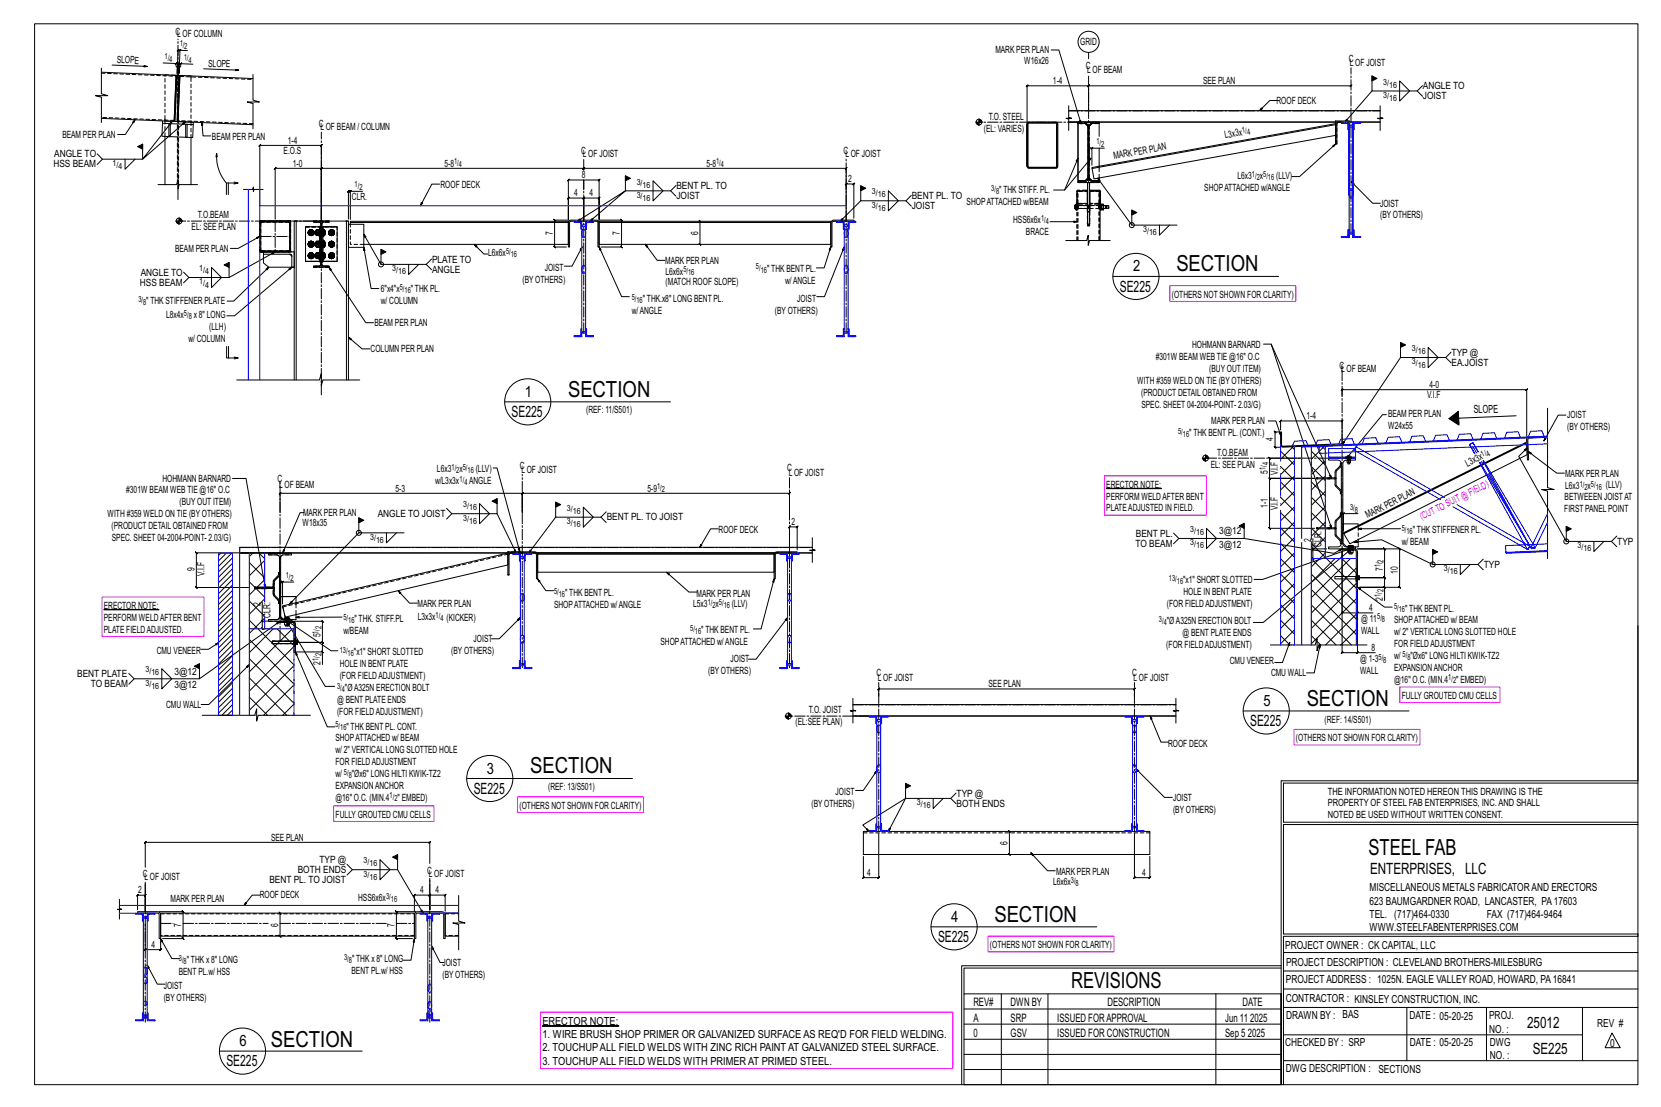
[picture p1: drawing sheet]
<svg xmlns="http://www.w3.org/2000/svg" width="914mm" height="610mm" viewBox="0 0 914 610" stroke-linecap="round" stroke-linejoin="round" font-family="sans-serif">
<defs><g id="words">
<g font-size="12.2">
<text x="648" y="149">SECTION</text>
<text x="313" y="218">SECTION</text>
<text x="719" y="389">SECTION</text>
<text x="292" y="426">SECTION</text>
<text x="753" y="471">STEEL FAB</text>
<text x="548" y="507">SECTION</text>
<text x="590" y="544">REVISIONS</text>
<text x="149" y="576">SECTION</text>
</g>
<g font-size="8.6">
<text x="624" y="149">2</text>
<text x="616" y="161">SE225</text>
<text x="289" y="219">1</text>
<text x="282" y="230">SE225</text>
<text x="695" y="389">5</text>
<text x="688" y="400">SE225</text>
<text x="268" y="426">3</text>
<text x="261" y="437">SE225</text>
<text x="754" y="481">ENTERPRISES, LLC</text>
<text x="524" y="508">4</text>
<text x="516" y="519">SE225</text>
<text x="841" y="566">25012</text>
<text x="132" y="576">6</text>
<text x="844" y="580">SE225</text>
<text x="125" y="587">SE225</text>
</g>
<g font-size="6.4">
<text x="536" y="554">REV#</text>
<text x="556" y="554">DWN BY</text>
<text x="610" y="554">DESCRIPTION</text>
<text x="684" y="554">DATE</text>
<text x="536" y="563">A</text>
<text x="556" y="563">SRP</text>
<text x="582" y="563">ISSUED FORAPPROVAL</text>
<text x="674" y="563">Jun 11</text>
<text x="688" y="563">2025</text>
<text x="536" y="571">0</text>
<text x="556" y="571">GSV</text>
<text x="582" y="571">ISSUED FOR CONSTRUCTION</text>
<text x="674" y="571">Sep 5</text>
<text x="687" y="571">2025</text>
</g>
<g font-size="6.1">
<text x="811" y="228" transform="rotate(-2 811 228)">SLOPE</text>
<text x="754" y="491">MISCELLANEOUS METALS FABRICATORAND ERECTORS</text>
<text x="754" y="498">623 BAUMGARDNER ROAD, LANCASTER, PA17603</text>
<text x="754" y="505">TEL. (717)464-0330</text>
<text x="819" y="505">FAX (717)464-9464</text>
<text x="754" y="513">WWW.STEELFABENTERPRISES.COM</text>
<text x="708" y="523">PROJECT OWNER : CK CAPITAL, LLC</text>
<text x="708" y="532">PROJECT DESCRIPTION : CLEVELAND BROTHERS-MILESBURG</text>
<text x="708" y="541">PROJECTADDRESS : 1025N. EAGLE VALLEY ROAD, HOWARD, PA16841</text>
<text x="708" y="552">CONTRACTOR : KINSLEY CONSTRUCTION, INC.</text>
<text x="708" y="561">DRAWN BY : BAS</text>
<text x="776" y="561">DATE : 05-20-25</text>
<text x="820" y="561">PROJ.</text>
<text x="299" y="565">ERECTOR NOTE:</text>
<text x="820" y="569">NO. :</text>
<text x="879" y="566">REV #</text>
<text x="299" y="572">1. WIRE BRUSH SHOP PRIMER OR GALVANIZED SURFACE AS REQ'D FOR FIELD WELDING.</text>
<text x="708" y="576">CHECKED BY : SRP</text>
<text x="776" y="576">DATE : 05-20-25</text>
<text x="820" y="576">DWG</text>
<text x="299" y="579">2. TOUCHUPALL FIELD WELDS WITH ZINC RICH PAINT AT GALVANIZED STEEL SURFACE.</text>
<text x="886" y="577">0</text>
<text x="299" y="586">3. TOUCHUPALL FIELD WELDS WITH PRIMER AT PRIMED STEEL.</text>
<text x="820" y="583">NO. :</text>
<text x="708" y="590">DWG DESCRIPTION : SECTIONS</text>
</g>
<g font-size="5.5">
<text x="97" y="19">CLOF COLUMN</text>
<text x="548" y="29">MARK PER PLAN</text>
<text x="595" y="25">GRID</text>
<text x="64" y="35" transform="rotate(2 64 35)">SLOPE</text>
<text x="564" y="35">W16x26</text>
<text x="743" y="34">C</text>
<text x="115" y="37" transform="rotate(2 115 37)">SLOPE</text>
<text x="598" y="38">C</text>
<text x="598" y="40">LOF BEAM</text>
<text x="743" y="36">LOF JOIST</text>
<text x="580" y="46">1-4</text>
<text x="662" y="46">SEE PLAN</text>
<text x="783" y="49">ANGLE TO</text>
<text x="703" y="57">ROOF DECK</text>
<text x="783" y="55">JOIST</text>
<text x="175" y="70">C</text>
<text x="176" y="72">LOF BEAM / COLUMN</text>
<text x="544" y="66">T.O. STEEL</text>
<text x="34" y="76">BEAM PER PLAN</text>
<text x="117" y="77">BEAM PER PLAN</text>
<text x="542" y="73">(EL: VARIES)</text>
<text x="675" y="76" transform="rotate(-10 675 76)">L3x3x</text>
<text x="158" y="79">1-4</text>
<text x="30" y="87">ANGLE TO</text>
<text x="156" y="85">E.O.S</text>
<text x="320" y="85">C</text>
<text x="321" y="86">LOF JOIST</text>
<text x="464" y="85">C</text>
<text x="465" y="86">LOF JOIST</text>
<text x="613" y="88" transform="rotate(-10 613 88)">MARKPERPLAN</text>
<text x="29" y="92">HSS BEAM</text>
<text x="161" y="92">1-0</text>
<text x="245" y="92">5-8</text>
<text x="389" y="92">5-8</text>
<text x="320" y="98">8</text>
<text x="467" y="100">2</text>
<text x="681" y="99">L6x3</text>
<text x="694" y="99">x</text>
<text x="703" y="99">(LLV)</text>
<text x="242" y="103">ROOF DECK</text>
<text x="372" y="104">BENT PL. TO</text>
<text x="550" y="106">&quot; THK STIFF. PL.</text>
<text x="663" y="105">SHOPATTACHED w/ANGLE</text>
<text x="194" y="110">CLR.</text>
<text x="316" y="108">4</text>
<text x="325" y="108">4</text>
<text x="372" y="110">JOIST</text>
<text x="502" y="110">BENT PL. TO</text>
<text x="532" y="113">SHOPATTACHED w/BEAM</text>
<text x="760" y="114">JOIST</text>
<text x="109" y="120">T.O.BEAM</text>
<text x="502" y="115">JOIST</text>
<text x="558" y="123">HSS6x6x</text>
<text x="760" y="120">(BYOTHERS)</text>
<text x="105" y="126">EL: SEE PLAN</text>
<text x="304" y="130" transform="rotate(-90 304 130)">7</text>
<text x="341" y="130" transform="rotate(-90 341 130)">7</text>
<text x="384" y="129" transform="rotate(-90 384 129)">6</text>
<text x="565" y="130">BRACE</text>
<text x="96" y="139">BEAM PER PLAN</text>
<text x="269" y="141">L6x6x</text>
<text x="238" y="145">PLATE TO</text>
<text x="300" y="149">JOIST</text>
<text x="366" y="145">MARK PER PLAN</text>
<text x="422" y="150">&quot; THK BENT PL.</text>
<text x="78" y="152">ANGLE TO</text>
<text x="238" y="150">ANGLE</text>
<text x="288" y="156">(BYOTHERS)</text>
<text x="366" y="151">L6x6x</text>
<text x="77" y="157">HSS BEAM</text>
<text x="210" y="161">6&quot;x4&quot;x</text>
<text x="226" y="161">&quot; THK PL.</text>
<text x="366" y="157">(MATCH ROOF SLOPE)</text>
<text x="432" y="156">w/ANGLE</text>
<text x="81" y="167">&quot; THK STIFFENER PLATE</text>
<text x="210" y="167">w/ COLUMN</text>
<text x="354" y="166">&quot; THK.x8&quot; LONG BENT PL.</text>
<text x="439" y="166">JOIST</text>
<text x="645" y="164">(OTHERS NOT SHOWN FOR CLARITY)</text>
<text x="348" y="173">w/ANGLE</text>
<text x="427" y="173">(BYOTHERS)</text>
<text x="91" y="175">L8x4x</text>
<text x="107" y="175">x 8&quot; LONG</text>
<text x="206" y="180">BEAM PER PLAN</text>
<text x="115" y="182">(LLH)</text>
<text x="104" y="188">w/ COLUMN</text>
<text x="656" y="192">HOHMANN BARNARD</text>
<text x="204" y="194">COLUMN PER PLAN</text>
<text x="799" y="196">TYP @</text>
<text x="636" y="198">#301W BEAM WEBTIE @16&quot; O.C</text>
<text x="737" y="203">C</text>
<text x="799" y="201">EA.JOIST</text>
<text x="666" y="205">(BUYOUT ITEM)</text>
<text x="738" y="205">L</text>
<text x="741" y="205">OF BEAM</text>
<text x="626" y="211">WITH #359 WELD ON TIE (BYOTHERS)</text>
<text x="787" y="214">4-0</text>
<text x="628" y="218">(PRODUCT DETAILOBTAINED FROM</text>
<text x="786" y="219">V.I.F</text>
<text x="323" y="228">(REF: 11/S501)</text>
<text x="628" y="224">SPEC. SHEET 04-2004-POINT- 2.03/G)</text>
<text x="667" y="234">MARK PER PLAN</text>
<text x="719" y="231">1-4</text>
<text x="764" y="229">BEAM PER PLAN</text>
<text x="863" y="230">JOIST</text>
<text x="764" y="236">W24x55</text>
<text x="863" y="237">(BYOTHERS)</text>
<text x="655" y="240">&quot; THK BENT PL. (CONT.)</text>
<text x="701" y="243" transform="rotate(-90 701 243)">4</text>
<text x="670" y="251">T.O.BEAM</text>
<text x="666" y="258">EL: SEE PLAN</text>
<text x="808" y="257" transform="rotate(-27 808 257)">L3x3x</text>
<text x="241" y="260">L6x3</text>
<text x="253" y="260">x</text>
<text x="262" y="260">(LLV)</text>
<text x="286" y="258">C</text>
<text x="287" y="260">LOF JOIST</text>
<text x="433" y="259">C</text>
<text x="434" y="262">LOF JOIST</text>
<text x="698" y="261" transform="rotate(-90 698 261)">5</text>
<text x="703" y="262" transform="rotate(-90 703 262)">V.I.F</text>
<text x="862" y="263">MARK PER PLAN</text>
<text x="89" y="265">HOHMANN BARNARD</text>
<text x="153" y="266">C</text>
<text x="154" y="269">L</text>
<text x="157" y="269">OF BEAM</text>
<text x="240" y="266">w/L3x3x</text>
<text x="258" y="266">ANGLE</text>
<text x="609" y="269">ERECTOR NOTE:</text>
<text x="862" y="269">L6x3</text>
<text x="874" y="269">x</text>
<text x="884" y="269">(LLV)</text>
<text x="69" y="272">#301W BEAM WEBTIE @16&quot; O.C</text>
<text x="218" y="271">5-3</text>
<text x="356" y="271">5-9</text>
<text x="609" y="275">PERFORM WELDAFTER BENT</text>
<text x="861" y="275">BETWEEEN JOISTAT</text>
<text x="99" y="278">(BUYOUT ITEM)</text>
<text x="609" y="282">PLATEADJUSTED IN FIELD.</text>
<text x="698" y="280" transform="rotate(-90 698 280)">1-1</text>
<text x="703" y="281" transform="rotate(-90 703 281)">V.I.F</text>
<text x="861" y="282">FIRST PANELPOINT</text>
<text x="59" y="285">WITH #359 WELD ON TIE (BYOTHERS)</text>
<text x="167" y="284">MARK PER PLAN</text>
<text x="208" y="285">ANGLE TO JOIST</text>
<text x="334" y="287">BENT PL. TO JOIST</text>
<text x="753" y="285" transform="rotate(-27 753 285)">MARKPERPLAN</text>
<text x="61" y="291">(PRODUCT DETAILOBTAINED FROM</text>
<text x="166" y="290">W18x35</text>
<text x="396" y="293">ROOF DECK</text>
<text x="436" y="289">2</text>
<text x="778" y="294">&quot; THK STIFFENER PL.</text>
<text x="62" y="298">SPEC. SHEET 04-2004-POINT- 2.03/G)</text>
<text x="625" y="296">BENT PL.</text>
<text x="671" y="294">3@12</text>
<text x="722" y="299" transform="rotate(-90 722 299)">2</text>
<text x="890" y="300">TYP</text>
<text x="625" y="301">TO BEAM</text>
<text x="671" y="302">3@12</text>
<text x="727" y="301" transform="rotate(-90 727 301)">CLR.</text>
<text x="772" y="300">w/ BEAM</text>
<text x="107" y="314" transform="rotate(-90 107 314)">9</text>
<text x="113" y="317" transform="rotate(-90 113 317)">V.I.F</text>
<text x="761" y="314" transform="rotate(-90 761 314)">7</text>
<text x="770" y="316" transform="rotate(-90 770 316)">10</text>
<text x="817" y="313">TYP</text>
<text x="651" y="321">&quot;x1&quot; SHORT SLOTTED</text>
<text x="311" y="328">&quot; THK BENT PL.</text>
<text x="384" y="329">MARK PER PLAN</text>
<text x="652" y="328">HOLE IN BENT PLATE</text>
<text x="57" y="335">ERECTOR NOTE:</text>
<text x="143" y="334" transform="rotate(-90 143 334)">2</text>
<text x="230" y="334">MARK PER PLAN</text>
<text x="305" y="335">SHOPATTACHED w/ANGLE</text>
<text x="382" y="334">L5x3</text>
<text x="394" y="334">x</text>
<text x="403" y="334">(LLV)</text>
<text x="642" y="334">(FOR FIELDADJUSTMENT)</text>
<text x="761" y="331" transform="rotate(-90 761 331)">2</text>
<text x="57" y="342">PERFORM WELDAFTER BENT</text>
<text x="149" y="340" transform="rotate(-90 149 340)">CLR.</text>
<text x="230" y="341">L3x3x</text>
<text x="246" y="342">(KICKER)</text>
<text x="754" y="337">4</text>
<text x="774" y="337">&quot; THK BENT PL.</text>
<text x="195" y="343">&quot; THK. STIFF.PL</text>
<text x="642" y="344">&quot;ØA325N ERECTION BOLT</text>
<text x="749" y="342">@ 11</text>
<text x="767" y="343">SHOPATTACHED w/ BEAM</text>
<text x="57" y="348">PLATE FIELDADJUSTED.</text>
<text x="177" y="351" transform="rotate(-90 177 351)">5</text>
<text x="189" y="349">w/BEAM</text>
<text x="261" y="354">JOIST</text>
<text x="386" y="349">&quot; THK BENT PL.</text>
<text x="651" y="350">@ BENT PLATE ENDS</text>
<text x="749" y="349">WALL</text>
<text x="767" y="350">w/ 2&quot; VERTICALLONG SLOTTED HOLE</text>
<text x="364" y="355">SHOPATTACHED w/ANGLE</text>
<text x="642" y="357">(FOR FIELDADJUSTMENT)</text>
<text x="755" y="358">8</text>
<text x="767" y="356">FOR FIELDADJUSTMENT</text>
<text x="86" y="360">CMU VENEER</text>
<text x="177" y="366" transform="rotate(-90 177 366)">2</text>
<text x="195" y="361">&quot;x1&quot; SHORT SLOTTED</text>
<text x="248" y="360">(BYOTHERS)</text>
<text x="402" y="365">JOIST</text>
<text x="677" y="366">CMU VENEER</text>
<text x="749" y="365">@ 1-3</text>
<text x="767" y="363">w/</text>
<text x="777" y="363">&quot;Øx6&quot; LONG HILTI KWIK-TZ2</text>
<text x="96" y="372">3@12</text>
<text x="187" y="367">HOLE IN BENT PLATE</text>
<text x="390" y="371">(BYOTHERS)</text>
<text x="749" y="371">WALL</text>
<text x="767" y="369">EXPANSIONANCHOR</text>
<text x="42" y="373">BENT PLATE</text>
<text x="187" y="374">(FOR FIELDADJUSTMENT)</text>
<text x="483" y="372">C</text>
<text x="483" y="375">LOF JOIST</text>
<text x="623" y="372">C</text>
<text x="624" y="375">LOF JOIST</text>
<text x="700" y="372">CMU WALL</text>
<text x="767" y="376">@16&quot; O.C. (MIN.4</text>
<text x="802" y="376">&quot; EMBED)</text>
<text x="50" y="378">TO BEAM</text>
<text x="96" y="379">3@12</text>
<text x="190" y="381">&quot;ØA325N ERECTION BOLT</text>
<text x="544" y="378">SEE PLAN</text>
<text x="91" y="390">CMU WALL</text>
<text x="186" y="387">@ BENT PLATE ENDS</text>
<text x="772" y="385">FULLYGROUTED CMU CELLS</text>
<text x="186" y="394">(FOR FIELDADJUSTMENT)</text>
<text x="445" y="393">T.O. JOIST</text>
<text x="191" y="402">&quot; THK BENT PL. CONT.</text>
<text x="438" y="399">(EL:SEE PLAN)</text>
<text x="729" y="398">(REF: 14/S501)</text>
<text x="185" y="408">SHOPATTACHED w/ BEAM</text>
<text x="643" y="411">ROOF DECK</text>
<text x="713" y="408">(OTHERS NOT SHOWN FOR CLARITY)</text>
<text x="185" y="415">w/ 2&quot; VERTICALLONG SLOTTED HOLE</text>
<text x="185" y="421">FOR FIELDADJUSTMENT</text>
<text x="185" y="428">w/</text>
<text x="194" y="428">&quot;Øx6&quot; LONG HILTI KWIK-TZ2</text>
<text x="185" y="434">EXPANSIONANCHOR</text>
<text x="302" y="435">(REF: 13/S501)</text>
<text x="460" y="438">JOIST</text>
<text x="731" y="438">THE INFORMATION NOTED HEREON THIS DRAWING IS THE</text>
<text x="185" y="441">@16&quot; O.C. (MIN.4</text>
<text x="219" y="441">&quot; EMBED)</text>
<text x="527" y="439">TYP @</text>
<text x="646" y="441">JOIST</text>
<text x="286" y="445">(OTHERS NOT SHOWN FOR CLARITY)</text>
<text x="447" y="444">(BYOTHERS)</text>
<text x="527" y="444">BOTH ENDS</text>
<text x="646" y="448">(BYOTHERS)</text>
<text x="731" y="444">PROPERTY OF STEEL FAB ENTERPRISES, INC.AND SHALL</text>
<text x="185" y="450">FULLYGROUTED CMU CELLS</text>
<text x="731" y="451">NOTED BE USED WITHOUT WRITTEN CONSENT.</text>
<text x="149" y="463">SEE PLAN</text>
<text x="555" y="465" transform="rotate(-90 555 465)">6</text>
<text x="176" y="475">TYP @</text>
<text x="79" y="483">C</text>
<text x="80" y="485">LOF JOIST</text>
<text x="164" y="481">BOTH ENDS</text>
<text x="235" y="481">C</text>
<text x="236" y="483">LOF JOIST</text>
<text x="477" y="482">4</text>
<text x="581" y="482">MARK PER PLAN</text>
<text x="629" y="482">4</text>
<text x="76" y="492">2</text>
<text x="148" y="486">BENT PL. TO JOIST</text>
<text x="231" y="492">4</text>
<text x="240" y="492">4</text>
<text x="580" y="487">L6x6x</text>
<text x="94" y="497">MARK PER PLAN</text>
<text x="143" y="495">ROOF DECK</text>
<text x="197" y="496">HSS6x6x</text>
<text x="100" y="510" transform="rotate(-90 100 510)">7</text>
<text x="153" y="510" transform="rotate(-90 153 510)">6</text>
<text x="217" y="510" transform="rotate(-90 217 510)">7</text>
<text x="83" y="522">4</text>
<text x="545" y="522">(OTHERS NOT SHOWN FOR CLARITY)</text>
<text x="103" y="530">&quot; THK x 8&quot; LONG</text>
<text x="194" y="530">&quot; THK x 8&quot; LONG</text>
<text x="244" y="532">JOIST</text>
<text x="98" y="537">BENT PL.w/ HSS</text>
<text x="194" y="536">BENT PL.w/ HSS</text>
<text x="244" y="539">(BYOTHERS)</text>
<text x="90" y="545">JOIST</text>
<text x="90" y="551">(BYOTHERS)</text>
</g>
<text font-size="5.5" fill="#f0f" x="783" y="286" transform="rotate(-27 783 286)">(CUTTOSUIT@FIELD)</text>
<g font-size="4.7">
<text x="99" y="25" transform="rotate(2 99 25)">1/</text>
<text x="101" y="27" transform="rotate(2 101 27)">2</text>
<text x="91" y="32" transform="rotate(2 91 32)">1/</text>
<text x="93" y="34" transform="rotate(2 93 34)">4</text>
<text x="101" y="33" transform="rotate(2 101 33)">1/</text>
<text x="104" y="35" transform="rotate(2 104 35)">4</text>
<text x="761" y="47">3/</text>
<text x="761" y="54">3/</text>
<text x="765" y="48">16</text>
<text x="765" y="56">16</text>
<text x="684" y="73" transform="rotate(-10 684 73)">1/</text>
<text x="687" y="74" transform="rotate(-10 687 74)">4</text>
<text x="604" y="79">1/</text>
<text x="606" y="81">2</text>
<text x="62" y="92">1/</text>
<text x="65" y="93">4</text>
<text x="250" y="90">1/</text>
<text x="253" y="92">4</text>
<text x="394" y="90">1/</text>
<text x="397" y="92">4</text>
<text x="350" y="102">3/</text>
<text x="689" y="98">1/</text>
<text x="692" y="99">2</text>
<text x="695" y="98">5/</text>
<text x="698" y="99">16</text>
<text x="195" y="103">1/</text>
<text x="198" y="105">2</text>
<text x="354" y="103">16</text>
<text x="480" y="107">3/</text>
<text x="546" y="105">3/</text>
<text x="548" y="107">8</text>
<text x="350" y="109">3/</text>
<text x="354" y="111">16</text>
<text x="483" y="109">16</text>
<text x="480" y="114">3/</text>
<text x="483" y="116">16</text>
<text x="573" y="122">1/</text>
<text x="576" y="123">4</text>
<text x="629" y="128">3/</text>
<text x="633" y="129">16</text>
<text x="279" y="140">5/</text>
<text x="281" y="141">16</text>
<text x="110" y="149">1/</text>
<text x="216" y="149">3/</text>
<text x="416" y="148">5/</text>
<text x="113" y="151">4</text>
<text x="219" y="151">16</text>
<text x="376" y="150">5/</text>
<text x="379" y="152">16</text>
<text x="419" y="150">16</text>
<text x="110" y="157">1/</text>
<text x="113" y="158">4</text>
<text x="220" y="160">5/</text>
<text x="223" y="161">16</text>
<text x="76" y="166">3/</text>
<text x="79" y="168">8</text>
<text x="348" y="165">5/</text>
<text x="350" y="167">16</text>
<text x="101" y="174">5/</text>
<text x="104" y="176">8</text>
<text x="777" y="193">3/</text>
<text x="780" y="195">16</text>
<text x="777" y="201">3/</text>
<text x="780" y="202">16</text>
<text x="649" y="239">5/</text>
<text x="651" y="240">16</text>
<text x="816" y="251" transform="rotate(-27 816 251)">1/</text>
<text x="819" y="252" transform="rotate(-27 819 252)">4</text>
<text x="698" y="256" transform="rotate(-90 698 256)">4</text>
<text x="249" y="259">1/</text>
<text x="251" y="260">2</text>
<text x="255" y="259">5/</text>
<text x="257" y="260">16</text>
<text x="697" y="259" transform="rotate(-90 697 259)">1/</text>
<text x="253" y="265">1/</text>
<text x="256" y="267">4</text>
<text x="362" y="269">1/</text>
<text x="870" y="268">1/</text>
<text x="872" y="270">2</text>
<text x="876" y="268">5/</text>
<text x="878" y="270">16</text>
<text x="364" y="271">2</text>
<text x="255" y="279">3/</text>
<text x="258" y="281">16</text>
<text x="312" y="281">3/</text>
<text x="743" y="281">3/</text>
<text x="255" y="287">3/</text>
<text x="315" y="283">16</text>
<text x="746" y="282">8</text>
<text x="258" y="288">16</text>
<text x="312" y="289">3/</text>
<text x="315" y="290">16</text>
<text x="655" y="293">3/</text>
<text x="772" y="293">5/</text>
<text x="204" y="297">3/</text>
<text x="207" y="299">16</text>
<text x="658" y="295">16</text>
<text x="774" y="294">16</text>
<text x="655" y="300">3/</text>
<text x="658" y="302">16</text>
<text x="868" y="302">3/</text>
<text x="872" y="304">16</text>
<text x="762" y="310" transform="rotate(-90 762 310)">2</text>
<text x="760" y="312" transform="rotate(-90 760 312)">1/</text>
<text x="795" y="315">3/</text>
<text x="798" y="316">16</text>
<text x="157" y="318">1/</text>
<text x="160" y="320">2</text>
<text x="644" y="320">13/</text>
<text x="648" y="322">16</text>
<text x="305" y="327">5/</text>
<text x="308" y="329">16</text>
<text x="760" y="329" transform="rotate(-90 760 329)">1/</text>
<text x="762" y="326" transform="rotate(-90 762 326)">2</text>
<text x="390" y="333">1/</text>
<text x="392" y="335">2</text>
<text x="396" y="333">5/</text>
<text x="398" y="335">16</text>
<text x="767" y="336">5/</text>
<text x="189" y="341">5/</text>
<text x="240" y="340">1/</text>
<text x="242" y="342">4</text>
<text x="758" y="341">5/</text>
<text x="770" y="337">16</text>
<text x="177" y="346" transform="rotate(-90 177 346)">2</text>
<text x="192" y="343">16</text>
<text x="380" y="347">5/</text>
<text x="638" y="343">3/</text>
<text x="641" y="344">4</text>
<text x="761" y="343">8</text>
<text x="175" y="349" transform="rotate(-90 175 349)">1/</text>
<text x="383" y="349">16</text>
<text x="187" y="359">13/</text>
<text x="175" y="364" transform="rotate(-90 175 364)">1/</text>
<text x="177" y="361" transform="rotate(-90 177 361)">2</text>
<text x="191" y="361">16</text>
<text x="759" y="363">5/</text>
<text x="762" y="365">8</text>
<text x="772" y="362">5/</text>
<text x="775" y="363">8</text>
<text x="80" y="370">3/</text>
<text x="83" y="372">16</text>
<text x="80" y="378">3/</text>
<text x="797" y="375">1/</text>
<text x="800" y="376">2</text>
<text x="83" y="379">16</text>
<text x="186" y="380">3/</text>
<text x="188" y="381">4</text>
<text x="185" y="401">5/</text>
<text x="187" y="402">16</text>
<text x="189" y="427">5/</text>
<text x="192" y="428">8</text>
<text x="214" y="440">1/</text>
<text x="217" y="441">2</text>
<text x="505" y="444">3/</text>
<text x="508" y="445">16</text>
<text x="200" y="475">3/</text>
<text x="203" y="477">16</text>
<text x="200" y="483">3/</text>
<text x="203" y="484">16</text>
<text x="590" y="486">3/</text>
<text x="592" y="488">8</text>
<text x="213" y="495">3/</text>
<text x="215" y="497">16</text>
<text x="98" y="529">3/</text>
<text x="101" y="531">8</text>
<text x="189" y="529">3/</text>
<text x="192" y="530">8</text>
</g>
</g></defs>
<g fill="#000" stroke="#000" stroke-width=".55">
<path d="M755 42l3 1-3 2zM76 81l3-2v3zM344 97l3 1-3 2zM474 102l3 2-3 1zM623 116l3 1-3 1zM123 146l3-1v2zM210 137l3 2-3 1zM771 189l3 1-3 1zM271 276l3-1v2zM306 277l3 1-3 1zM609 269h30zM198 285l2 2-2 1z"/>
<path d="M682 290l3-2v3zM862 290l3 1-3 2zM789 303l2 1-2 1zM57 336h31zM107 367l3-2v3zM499 431l2 2-2 1zM216 472l3-1v2zM299 565h42z"/>
<circle cx="171" cy="134" r="1"/>
<circle cx="171" cy="128" r="1"/>
<circle cx="183" cy="128" r="1"/>
<circle cx="183" cy="134" r="1"/>
<circle cx="171" cy="141" r="1"/>
<circle cx="183" cy="141" r="1"/>
</g>
<g fill="none" stroke="#000" stroke-width=".55">
<path d="M19 13h883v584h-883zM56 38v14l3 1h-6l3 1v13M56 40l41 1-1 26-40-2M62 36l19 1M96 35l1-1zM97 35h1v1l1-1h-1v7v-7v1l1-1h-1h2M99 28l1-1zM99 36l1-1zM99 28h-1l1-1-1 1-1 12 1-3-1-1v-1h-7M103 28h-4v12v-3l1-2h6M112 38l19 1M579 28h4l12 40"/>
<path d="M97 41l-1 26zM97 41l2 1M99 42l-1 25h-1zM139 41v14l4 1h-7l3 1v14M139 43l-40-1-1 25 41 2M588 58v7h2h-3l1 1v6M599 47v1l1-1zM599 47h145l-1 1 1-1M703 55h-4l-6 6M755 42v8h25l3-3M755 50l-15 17M760 58v7h1h-3l2 1v6"/>
<path d="M771 45l5 5-5 6zM780 50l3 3M74 66l-5 8h-4M79 79v9h-23l-3-3M89 68v7l17 1v-7M90 67l-1 1 17 1v-2h-15M91 75v27M93 68h1v7h-1zM95 67l-16 21 23-21M102 68h1v8h-1zM105 76v26M111 67l1 8h4"/>
<path d="M537 67h4M537 68l2 1M537 67l2 2M538 67l1 1M539 67v1M539 66l1 1M539 67h1M539 67h.1M539 65v4M539 66l2 1M565 68v24zM566 68l15-1 1 1v24v1h-16l-1-1z"/>
<path d="M566 68h16l-1 24h-15zM566 67h15M566 67l-1 1M581 67l1 1M588 67h172M588 61h172M593 67h12M593 67h.1M593 67v1M593 68v31h4l2-1v-28l-2-2M593 68v31h4l2-1M593 67h12v1h-5v2v28v2h5v1h-12v-1h5l1-2v-28l-1-2h-5z"/>
<path d="M599 70v28M599 70h.1M599 61v-14h1l-1 1v-1h-34h1l-1 1v-1v20M601 68l-1 2M605 68v7M735 68l-134 24 1 7 133-24v4l-1 1v1l1-2-20 18h-4M735 67h.1M735 69l-134 24M735 68v7M735 67h8h-6l-1 1v11h-1zM743 67h.1M56 88l-3 3"/>
<path d="M69 88v5l5-5M119 85l1 1h-1zM119 85a22 22 0 0 0 6 16M312 100l1-1h17l-1 1 1-1v22v-12l-1 1 1-1h-9h1l-1 1v-1v12v-12h1l-1 1v-1h-8l-1 1 1-1v12v-22zM321 99v5zM344 97v8h25l3-3M360 100l5 5-5 6zM566 92h.1M582 92v-24v24h-16M593 87l-7 18h-6M599 99l-2 1h-4v1M599 98v1"/>
<path d="M599 98h.1M600 99l1 1M601 87l-15 18M601 82l1-1zM601 100h4M601 100h.1M601 82h-1v-1l-1 1h1v10M604 98l19 26M605 98v1h-4l-1-1 1 1h4M605 82v9M608 82h-7v9M87 102h10l1-3v5l1-2h10"/>
<path d="M99 120v4M126 101v6M129 101h2h-6v6M129 100l2 1M134 104h5v-1v2l1-1h5M143 113v-33v1l1-1h-1h34l-1 1 1-1v42M193 105l-1 1zM193 105h-1l-1 1 1-1v16M200 105h-7v16M242 101h-4l-7 12M369 105l3 3M466 104v-11v-1l-1 1h1h-145l1-1-1 1v1l1-2-1 1h-144v-1l-1 1h1v29"/>
<path d="M474 102v9h25l3-3M474 111l-11 11M489 105l6 6-6 5zM499 111l3 3M592 115h.1M593 115h.1M593 113v2M593 105v7M596 105h3h-3M599 113v2M599 115h.1M600 113h.1"/>
<path d="M600 101v14h-1v-14v23M600 112v4M600 115v9h-1v-9M600 105h6h-6zM600 105v7zM605 105h1v1zM605 105h-5v11h-1v-11v7M605 115h.1M606 112v-6v6M606 106v26M606 115h.1M606 112v4"/>
<path d="M606 112v4h2v-1h-2M606 113h2v2M606 112l3 1v2h-1M609 113h1v2h-1M623 116v8h25M744 100l12 12h4M97 122h3M97 122l1 1M97 122l2 1M98 122h1M99 121l1 1M99 121v1"/>
<path d="M99 120l1 2M99 120l1 1M143 130l-12 7h-4M143 123v15l16 1 1-1M143 139h17M143 122h.1M143 138v1h1M143 138h.1M144 138h.1M144 123h.1M144 122h.1M144 122h-1"/>
<path d="M144 139h.1M144 122h15v16h-15zM151 121v-28l1-1-1 1h26h-1l1-1v1v29M151 139l-25 14M159 138h.1M159 122h.1M159 139h3v8h-1v-6l-1-1h-15v-1h-1M159 139h.1M159 122h1M159 123h.1M160 138h.1M160 122h-1h-15l-1 1"/>
<path d="M160 122v1v-1h-17v1M160 122h.1M160 138v1h-1M160 123v15M163 122h28M170 128h.1M170 134h.1M170 128v1M170 134v1M170 127v1M170 128v1h1M170 134v1l1 1"/>
<path d="M170 128v-1v1M170 128v1l1 1M170 134v-1v1M170 135l1 1M171 129h1M171 135v1h1M171 127h-1M171 133h-1M171 139l-1 1M171 126v1M171 127h1M171 133v1"/>
<path d="M171 135h1M171 133h1v1M171 139v1M171 140l1-1v1M172 127l1 1M172 133l1 1M172 140l1 1M172 127h-1M172 133h-1M172 139l-1 1M172 128h.1M172 134h.1"/>
<path d="M172 129l-1 1v-1M172 135l-1 1v-1M172 128l1 1h-1M172 135h1h-1M172 134v1M172 128v1M172 127h1l-1 1M172 133l1 1h-1M172 140h1h-1M173 127l-1 2M173 134l-1 1M173 122h3l1 1v22l-1 2h-3"/>
<path d="M173 128h.1M173 134h.1M174 127v2M174 133v2M174 140v1M174 128h2M174 135h2M174 134h2M176 122h.1M176 126v3zM176 133v3zM176 139v3z"/>
<path d="M176 127h-2v2h2h-2M176 133h-2v3h2M176 139h-2v3h2M176 125h1v19h-1zM176 125h-8v19h8M176 123h.1M177 123h.1M177 125h1v19h-1zM178 128l1 1M178 127l1 1M178 126l1 1M178 135h1"/>
<path d="M178 134l1 1M178 133l1 1M178 140l1 1M178 139l1 1M178 125h8v19h-8M178 133h1M178 122h.1M179 127l-1-1v3M179 129h-1M179 133h-1v3M179 135l-1 1M179 135h-1"/>
<path d="M179 140l-1-1v3M181 128h.1M181 134h.1M181 134v1M181 128v1M181 122h-3l-1 1v22l1 2M181 134h1M181 127l1 1M182 134l-1 1 1 1M182 128l-1 1h1M182 134l-1-1v1h1M182 135h-1l2 1"/>
<path d="M182 128l-1-1v1h1M182 128l-1 1 2 1M182 135v1h1M182 129h1M182 128h.1M182 134h.1M182 139l-1 1M182 133h-1M182 127h-1M183 139l-1 1M183 140v-1l1 1h-1M183 133l-1 1"/>
<path d="M183 135h1M183 133h1l-1 1M183 126l-1 1M183 129h1M183 127h1h-1M183 140l1 1M183 133l1 1M183 127l1 1M183 133h-1M183 127h-1M183 135h1l-1 1-1-1M183 129h1l-1 1-1-1"/>
<path d="M183 128l1 1M184 134l-1 1M184 128l-1 1M184 134h.1M184 140h-1M184 133v1h-1M184 127l-1 1M184 134v1M184 127v2M184 128h.1M191 122h1v87M191 122v87"/>
<path d="M192 124h8v12h-8zM193 122h120v1h-120zM193 123v1M200 136l4 23h5M200 129l10 17M210 137v9h25l3-3M261 135l5 5h3M313 123v12h-113M313 121h-8l1 1-1-1v15l1 1-1-1h7M316 122h-2v1v13h-1v-13l1-2h15l1 2v13h-1v-13v-1h-2M318 122l26-17-19 17M320 122h2"/>
<path d="M320 136l-5 11h-4M329 121h13l1 1-1-1v15l1 1-1-1h-11M330 122h127v1h-127zM330 136l12 27h4M330 123v12h127v-12M355 134l7 9h4M385 134l1 1zM385 122v-1l1 1h-1v13M457 136l-3 12h-5M461 122h-2l-1 1v13h-1l1-14 1-1h11v1h-5M465 136l-11 27h-4M470 120v-19h1l-1 1v-1h-4l-1 1 1-1v21"/>
<path d="M578 122h15M587 132h11l1-2v5l1-3h11M638 124v6l6-6M104 153l-3 3M116 147l6 6-6 5zM126 145v8h-22l-3-3M145 140v5l3 2M145 140h.1M148 147l-19 19h-4M148 147h13M160 140h.1M160 140l1 1"/>
<path d="M161 141h.1M161 147l-32 27h-4M161 147h.1M170 141h.1M170 141v1M170 140v1M170 141l1 1M170 141v1h1M171 141v1h1M171 142h1M172 141h.1M172 141v1h-1"/>
<path d="M172 141h1l-1 1M172 141v1M173 140l-1 2M173 141h.1M174 142h2M174 140h2M176 147h-3h8M177 144h-9M177 144h9M178 142l1-1-1 1M178 141h1M181 141h.1"/>
<path d="M181 141v1M181 147l20 31h5M181 147h-3h3M181 140l1 1M182 141h-1l1 1M182 140h-1v1h1M182 141l-1 1h2M182 141v1h1M182 141h.1M183 142h1M183 141l1 1h-1h-1M183 141h1v1"/>
<path d="M184 141l-1 1M184 141h.1M184 140v2M225 146v5l5-5M235 146l3 3M613 152h91M125 191v6h6h-2M126 191v6M131 197l-2 1M192 186l7 6h5M696 189h4l33 102M700 189l33 74"/>
<path d="M771 197l-32 48 1-2v1l-1 1v-13v-1l-1 1h1h-34v-1l-1 1h1v5M771 189v8h25l3-3M786 191l6 6-6 5zM796 197l3 3M130 209h46l1-3v6l1-3h20M162 209v-87h1v87M739 218v-3h-1l1-1v1h101l1-1-1 1v27M278 221h91M698 232h4l3 8M704 238l-3-1 1 1v8h-1l1 1v-1h3M705 238h1v7v1l33-2v1l-33 1-1-1zM763 228h-2l-20 24"/>
<path d="M803 227l-5 3 5 4M803 227l-5 3 5 3M803 228l-4 2 4 3M803 228l-3 2 3 2M803 229l-3 1 3 2M803 229l-3 1 3 1M803 229l-2 1 2 1M803 230h-2l2 1M803 230h-1l1 1M803 230h.1M835 229l-37 2 5-5v8l-5-3M852 225v44l3 1h-6h3v38"/>
<path d="M862 229h-4l-8 14M272 258h2l12 46M662 252h4M662 253l1 1M662 252l2 2M663 252l1 1M664 251l1 1M664 252h.1M664 250v4M705 248l8 8M705 257l8 8M711 246l2 2"/>
<path d="M712 246l-7 7M713 254l-8 7M717 252h-18h-1l1 1v-1v11h-1l1 1v-1h25h-25h-1l1 1v-1v28l-1-1 1 1h25M722 248l8 8M722 257l8 8M728 246l2 2M729 246l-7 7M730 254l-8 7M731 252h15v1l-6 1-1 1v44l1 2h6v1h-15v-1h6l1-2v-44l-1-1-6-1zM738 255v2l-3 2v4M738 256l-2 4v3M742 251h1v1h-1z"/>
<path d="M742 254v1h1v-1l1-1h-3l2 1M742 255h1M742 253h1M743 251v1M743 254v1M840 241l8-1v1h-6l-1 1 1 11h-1zM841 244v6l-98 49-3-5M841 247l-5 4 26 47M841 249l16 12h4M128 263h7l11 61-1-2h1v2M264 277l6 6-6 5zM274 275v8h-25l-3-3"/>
<path d="M306 277v8h25l3-3M321 279l6 6-6 5zM705 274l8 8M705 265l8 8M713 279l-8 8M713 271l-8 7M713 262l-8 8M722 265l8 8M722 274l8 8M725 263v1M725 263h.1M725 264h.1"/>
<path d="M730 271l-8 7M730 262l-8 8M730 279l-8 8M731 263h1M732 264h-1M735 263h-10M735 264h-10M735 263h.1M735 264h.1M735 263h1M735 263v1M736 263v4l2 3v2v-2l-3-2v-4"/>
<path d="M154 282v-10l1-1-1 1h134h-1l1-1v1v10v-10h-1l1-1v1h147h-1l1-1v1v10M167 282h-2l-9 23M198 285v8h24M198 293l-39 40M213 293v6l5-6M249 283l-3 3M274 283l10 22M306 285l-15 20M331 285l3 3M395 291h-4l-6 11M447 296v7h2h-3h1v7M649 297l-3 2"/>
<path d="M664 291l6 6-6 5zM685 288v9h-36l-3-3M685 297l49 8 5-3M705 282l8 8M705 291l8 7M705 299l8 8M713 296l-8 8M713 288l-8 7M722 291l8 7M722 299l8 8M722 282l8 8M723 297v5h7"/>
<path d="M725 291h.1M730 296l-8 8M730 288l-8 7M731 291h1M732 291h-1M735 291v-4l3-3v-2v2l-2 3v4M735 291v4l3 3v1M735 291h.1M735 291h-10M735 291h1M736 291v4l2 3M739 283h-1l1-1v1h1"/>
<path d="M740 283v-1l-1 1zM740 293l100-50v1l-100 50zM745 299l16-2 28 14M748 283h-8v9M748 291h23M748 290v-2h-9v11l2 2h7v-4M862 290v8h25l3-3M877 298v6l6-6M887 298l3 3M122 305l-2 1M125 305l-5 4M128 305l-8 7"/>
<path d="M128 319l-8 8M128 316l-8 8M128 313l-8 8M128 310l-8 8M128 307l-8 8M137 310l9 8M139 304l-2 2M143 305l3 3M146 319l-9 9M146 309l-9 8M151 320v4M151 320h.1"/>
<path d="M153 315v2l-3 3v3h-4M153 315h.1M153 315h1M153 317l-2 3M154 317h-1M154 316l-1 1M154 315v2M154 315h.1M154 304h-46l1 1-1-1v20v-1l1 1h-1h29M280 304h7v1h-6h-1v12zM280 304h.1M280 317h.1"/>
<path d="M280 305h.1M281 305h.1M287 305h.1M288 304h6l2 1v14h-1v-14h-1h-6zM296 305h130h-130zM296 319l5 6h4M296 305v10h130v-10M367 315l12 11h5M426 319l-7 27h-4M427 304h1h11v1h-12v14h-1v-13zM436 305h-304M439 303v-13l-1 1 1-1h-4l-1 1 1-1v14"/>
<path d="M440 305h7M447 301h-315v4h5M447 304h-315M705 308l8 7M705 316l8 8M713 313l-8 8M713 304l-8 8M722 308l25 24M722 316l25 25M722 302l1 1zM723 302v6l-1-1 1 1h7M730 304l-8 8"/>
<path d="M730 308l17 16M735 317h12v2h-12zM735 308l-13 13M739 308l8 8M739 302h7l1 2v19v-19l-1-1h-7zM742 301h.1M742 301h1M742 303v1h2M743 300l-1 1h1M743 300l-1 1M743 300v1h1M743 304v1h1v-1"/>
<path d="M743 300l1 1M743 300l2 1-1-1M743 308l-21 21M744 302l-49 17h-5M744 303l-49 40h-5M744 303h1h-3h2v1h1v-1M744 300l1 1v-1M744 300l1 1M745 301h.1M747 317v2zM747 317v2M747 313l-25 25"/>
<path d="M747 319h1M747 317h1M748 318v1v-2v1M789 303v8h25l3-3M804 311v5l5-5M814 311l3 3M128 337l-8 8M128 334l-8 8M128 331l-8 8M128 328l-8 8M128 325l-8 8M128 322l-8 8"/>
<path d="M137 331l9 8M137 320l9 9M140 324h.1M140 324h1M140 323h10M140 323v1M140 323h.1M141 324h.1M141 324h5M141 323v1M144 332v10h4M146 330l-9 8"/>
<path d="M146 324h.1M150 323l-9 1M150 324h-4M150 324v4l3 2M150 323h.1M150 323l1 1M150 324h.1M151 324h-1M151 324h.1M151 324v3M151 327l3 3v2h-1v-1M151 327v1"/>
<path d="M153 330h.1M153 330v1M153 331h.1M154 340l-1 1h-5M154 329h9M154 340h1l-1-33 1-1h6v-1h-13v1h5l1 1v33l-1 1h-5v1h13v-1h-5M155 321l1-1zM156 321h-2l1-1-1 1v6M156 334l1 6 123-29v-6l-124 29M162 321h-6v12M163 332v-3h-9v11l2 1h7v-3M188 340h-25"/>
<path d="M219 325l6 7h5M705 325l8 7M705 333l8 8M713 338l-8 8M713 330l-8 8M713 321l-8 8M722 325l25 24M722 333l22 22M747 321l-25 25M747 330l-25 24M747 338l-17 17M747 338l1-1-1 1z"/>
<path d="M747 338h-8v-1l-1 1h1v-34v55l-1 1 1-1h8M747 323l15 11h4M756 338h-9v-14v35h10M762 323l1 1zM762 323v-5l1 1-1-1h-14h14l1 1-1-1v-16l1 1-1-1h-15h24h-1l1 1v-1v21h-1l1 1v-1h-23h14v8M120 354l-5 4h-4M128 358l-8 8M128 355l-8 8M128 352l-8 8M128 349l-8 8M128 346l-8 8M128 343l-8 8"/>
<path d="M128 340l-8 8M137 352l25 25M137 342l25 24M144 342l1 1zM144 342v4l1 1-1-1h9M146 340l-9 9M150 353h12v1h-12zM150 353h12M150 346l-13 13M153 346l9 10M154 342l-44 32M155 341v-1v1"/>
<path d="M155 341h.1M156 341h-1h1M156 341h.1M156 341h5M156 341h1M156 341h1zM157 343v1h1M157 340v1M157 340l-1 1M157 340v1h1M157 344v1h2v-1M157 340l2 1"/>
<path d="M158 340l1 1v-1M158 342l24 16h4M158 342l21 36h5M158 343l2-1h-4l2 1v1h1v-1M158 340l2 1M160 341h-1M161 342l1 1zM161 342h-7v1h7h1v16h1l-1-16M161 342h.1M161 346l-24 24M162 354h.1M162 353h.1"/>
<path d="M162 356l-25 25M162 342h15l1 1-1-1v12v-1l1 1h-1h-14h14v-1l1 1h-1v5M163 353v1M163 353h.1M163 354h.1M163 353v2v-1M177 359l1 1zM286 340l-11 12h-4M434 340l-18 23h-4M699 355h25l1-3v6l1-3h27M705 342l8 7M705 350l5 5"/>
<path d="M710 354l-4 11h-4M713 347l-8 8M722 342l14 13M722 350l5 5M727 355l-3 16h-5M747 347l-9 8M747 355h.1M748 359l-1 1zM902 345v85h-197M74 374l-3 3M89 368l6 6-6 5zM110 365v9h-36l-3-3"/>
<path d="M128 379l-8 8M128 376l-8 8M128 373l-8 8M128 370l-8 8M128 367l-8 8M128 364l-8 8M128 361l-8 8M137 366l-22 22h-4M137 363l25 24M137 373l21 21M162 377l-17 17M162 367l-25 24"/>
<path d="M177 366v-7h-14l17 41h4M111 394h29l1-4v7l1-3h29M128 391l-3 3M128 388l-6 6M128 385l-8 8M128 382l-8 8M137 384l10 10M162 388l-6 6M432 394h4M432 395l2 1M433 394l1 2M433 394l1 1"/>
<path d="M434 394v1M434 393l1 1M434 394h1M434 393l2 1M434 394h.1M434 392v4M470 385v6h1h-3l2 1v6M470 388h177M470 394h177M484 383v-4l-1 1 1-1h141l-1 1 1-1v4M633 394l6 15h4M647 385v6h2h-3l1 1v6"/>
<path d="M684 392h92M257 429h91M483 424l-8 11h-4M499 431v9h24l3-3M514 440v5l5-5M523 440l3 3M625 423l16 16h4M705 430v167v-50M902 431h-195v22h195M475 458h158v13h-158zM478 458l-3-4 24-14-10 18M484 459v24l-1 1 1-1h-9h1l-1 1v-1v-11"/>
<path d="M556 458l-1-1 1 1v13M625 459v24l-1 1 1-1h8l-1 1 1-1v-11M902 454h-195v60h195v2h-195v81M194 479l-3 3M209 473l6 6-6 5zM219 471v8h-25l-3-3M219 479l14 24M237 475v-11v-1l-1 1h1h-157v-1l-1 1h1v14M555 470l1 1zM568 470l9 10h4M66 495v5l1 1h-2h1v5M80 486v16v-9v-1l-1 1h1h-4v-1l-1 1h1v8"/>
<path d="M143 493h-4l-5 6M237 484v17M252 493v14l4 1h-7l3 1v14M76 502h11l1 1v1v13l-1-14h-11zM80 509v14l-1 1 2-2-1 1h8v1l1-2-1 1v-5M88 502h13l-1-1 1 2v-1v15l-1-1 1 1h-12M88 517l7 11h4M88 503h140v13h-140zM154 515l1 1zM154 503v-1l1 1h-1v13M228 502v-9l1-1-1 1h9h-1l1-1v1v8v-8h-1l1-1v1h8l1-1-1 1v9M228 517l-2 12h-4"/>
<path d="M229 503l1-1h7v1h-7h-1v14h-1v-13zM229 502h-11v-1l1 2-1-1v15v-1l1 1h-1h9M237 502h6l2 1v14h-1v-14h-1h-6M252 503h-7v13h7M513 510h91M81 531l6 11h4M238 521l4 9h2M705 533h-174v14M705 532h-176v65M707 535h195M707 525h195M531 547h174v50h-174z"/>
<path d="M531 556h174M551 547v50M577 547v50M669 547v50M707 555h195M707 545h195M774 555v29M818 555v29M871 555v29M121 579h78M531 572h174M531 564h174"/>
<path d="M707 570h164M887 569l5 8h-8zM531 589h174M531 581h174M707 584h195"/>
<circle cx="599" cy="23" r="6"/>
<circle cx="539" cy="67" r="1.6"/>
<circle cx="99" cy="122" r="1.6"/>
<circle cx="623" cy="124" r="1.4"/>
<circle cx="210" cy="146" r="1.4"/>
<circle cx="625" cy="152" r="13"/>
<circle cx="291" cy="221" r="13"/>
<circle cx="664" cy="252" r="1.6"/>
<circle cx="198" cy="293" r="1.4"/>
<circle cx="862" cy="298" r="1.4"/>
<circle cx="789" cy="311" r="1.4"/>
<circle cx="434" cy="394" r="1.6"/>
<circle cx="697" cy="392" r="13"/>
<circle cx="270" cy="429" r="13"/>
<circle cx="525" cy="510" r="13"/>
<circle cx="133" cy="579" r="13"/>
</g>
<path d="M644 157h69v9h-69zM608 262h56v22h-56zM56 329h56v21h-56zM771 378h55v9h-55zM712 402h70v8h-70zM285 439h69v8h-69zM184 444h55v8h-55zM544 515h69v9h-69zM298 557h227v31h-227z" fill="none" stroke="#f0f" stroke-width=".55"/>
<g fill="none" stroke="#00f" stroke-width=".55">
<path d="M596 67v1M738 67h5zM738 67h.1M738 67h5v5h-1v-4h-4zM738 67v1h4M742 71l1 1M742 68v4M743 67v39M743 70h.1M743 69v1M743 69h.1M743 70h1"/>
<path d="M743 69h1M744 69h1M744 70h.1M745 69h.1M745 70h-1M745 69v1M745 70h.1M745 70v36M745 67h4v1h-4v4M745 67v61M745 67h.1M745 71v36v-1"/>
<path d="M745 71v1M745 67h4v1h-4v4zM745 71h.1M749 68h.1M137 104v105M143 104v105M143 113h323M743 107v-35v55M743 107v2h1M743 105v2M743 105a.8 .8 0 0 1 1 0 .8 .8 0 0 1 1 1M743 105h.1"/>
<path d="M743 104a2.2 2.2 0 0 1 2 2 2.2 2.2 0 0 1-2 2v-2zM744 109h.1M745 106h.1M745 107l-1 2M316 122h4M316 122h3M319 122h.1M319 122h-3h4v4M319 122l1 1M320 123v3M320 123h.1M320 126h.1"/>
<path d="M320 126v55M320 124a1 1 0 0 1 2 0 .9 .9 0 0 1 0 1h-1zM321 126a2.3 2.3 0 0 1 1 3 2.3 2.3 0 0 1-1 2l-1-2zM322 122h5M323 126h-1v55h1M323 123v3M323 123h.1M323 122h4h-5v4h1M323 122v1M327 122h.1M327 122h-4M461 122h3"/>
<path d="M461 122h4M464 122h.1M464 122h-3h4v4M464 122v1M464 123v3h1M464 123h.1M464 126h1M465 126v55h-1M465 124a.9 .9 0 0 1 1 0 .9 .9 0 0 1 1 1h-2zM465 126a2.3 2.3 0 0 1 2 3 2.3 2.3 0 0 1-2 2v-2zM467 122h4M467 126v55"/>
<path d="M468 123l-1 3M468 123h-1M468 122h3h-4v4M468 122v1M471 122h-3M471 122h.1M738 130h4v-3h1v4h-5zM742 130h.1M743 127v4h-5v-1h4M743 127h-1v3M743 127h.1M743 128l1 1 1-1"/>
<path d="M743 128h.1M744 128h-1M744 128h.1M744 128h1M745 128h.1M745 128v3h4v-1h-3M745 128v-1v3M745 127v3h4v1h-4zM745 130h.1M745 130h1M746 130h.1M321 146a2.3 2.3 0 0 1 1 2 2.3 2.3 0 0 1-1 2l-1-2z"/>
<path d="M465 146a2.3 2.3 0 0 1 2 2 2.3 2.3 0 0 1-2 2v-2zM316 185h4M320 181v4h-4h4zM320 184l-1 1h-3M320 185h.1M320 183a1.1 1.1 0 0 1 2-1 .9 .9 0 0 1 0 1h-1zM322 181h1v4h4h-5zM322 185h5M323 184v1h4M327 185h.1M461 185h3v-4h1v4h-4zM461 185h4"/>
<path d="M464 184v1h-3M465 185h.1M465 183a.9 .9 0 0 1 1-1 .9 .9 0 0 1 1 1h-2zM467 181l1 4h3h-4zM467 185h4M467 184l1 1h3M471 185h.1M705 245v9M713 246v109M717 246h13v62M720 245l-1-2h-6l-2 3M731 252h15h-15z"/>
<path d="M733 245l-1-3h-7l-1 3M737 244l1-2h6l2 3M746 252v-5h-15v5h15h-15M759 244l-2-3h-6l-1 4M772 244l-2-3h-6l-1 3M785 243l-1-3h-7l-1 3M798 243l-1-4-7 1-1 3M809 245l3 5M810 245h-1M811 244l1 2M811 244l-2 1M811 244h-1"/>
<path d="M811 242l-1-3h-7l-1 3M811 246l2 3M812 246l2 3M814 255l27 47 1-1M815 255l28 47h1h1l7-14M816 254v2M816 254l27 47-2 2-41-24M817 254l27 45M824 241l-1-3-7 1-1 3M837 241l-1-3h-7l-1 3M840 244h1M850 240l-1-3-6 1-2 3"/>
<path d="M852 240l-126 5v1M852 241l-126 5M852 244l-126 6v-4M705 262v11M795 274l-48-28-1 2 47 27M802 278l38 22M820 261l22 39M705 281v74M717 297v-51h5v51M717 299v56M722 299v56v-47h25M839 299l3 2"/>
<path d="M844 299l1 2-1 1-1-1zM844 299v1M852 300h-23v4M852 283l-8 16M132 301v93M137 305v41M146 305v27M282 305h3l1 1M282 305h4M282 305h4v4v-3M286 309v55M287 307a.9 .9 0 0 1 1-1 .9 .9 0 0 1 0 1h-1z"/>
<path d="M289 305v4v-3M289 305h4h-4M289 305h4M289 309v55M293 305h-3l-1 1M429 305h4v1M429 305h4M429 305h5v4h-1v-3M429 305h5M433 309h1v55h-1M434 307a.9 .9 0 0 1 1-1 .9 .9 0 0 1 0 1h-1zM436 305v4v-3"/>
<path d="M436 305h4h-3M436 305h4M436 309v55M440 305h-3l-1 1M842 301h.1M852 303l-23 1v1l23-1M287 327a2.2 2.2 0 0 1 2 2 2.2 2.2 0 0 1-2 2l-1-2zM434 327a2.2 2.2 0 0 1 2 2 2.2 2.2 0 0 1-2 2v-2zM747 323v32M146 340v6M287 350a2.2 2.2 0 0 1 2 2 2.2 2.2 0 0 1-2 2l-1-2zM434 350a2.2 2.2 0 0 1 2 2 2.2 2.2 0 0 1-2 2v-2z"/>
<path d="M282 368h4M286 368h-4M286 367v-3v4h-4M286 367v1M286 367h.1M287 366v-1a.9 .9 0 0 1 1 0 .9 .9 0 0 1 0 1h-1zM289 368h4M289 367h.1M289 367v-3v4h4h-3M289 367l1 1M290 368h3M429 368h5"/>
<path d="M433 368h-4M433 367v-3h1v4h-5M433 367v1M433 367h.1M434 366v-1a.9 .9 0 0 1 1 0 .9 .9 0 0 1 0 1h-1zM436 368h4M436 367h.1M436 367v-3v4h4h-3M436 367l1 1M437 368h3M120 394v-89h8v89M137 394v-48h25v48"/>
<path d="M478 394h5v5h-1v-4h-4zM483 399v55M483 397v-1a.9 .9 0 0 1 1 0 .9 .9 0 0 1 1 1h-2zM483 399a2.2 2.2 0 0 1 2 2 2.2 2.2 0 0 1-2 2v-2zM485 399l1-4h3v-1h-4v64h4v-1h-3l-1-3M619 394h4v5v-4h-4zM623 399v55M624 397v-1a.9 .9 0 0 1 1 0 .9 .9 0 0 1 0 1h-1zM624 399a2.2 2.2 0 0 1 2 2 2.2 2.2 0 0 1-2 2l-1-2zM626 399v-4h4v-1h-4v64h4v-1h-4v-3M483 421a2.2 2.2 0 0 1 2 2 2.2 2.2 0 0 1-2 2v-2zM624 421a2.2 2.2 0 0 1 2 2 2.2 2.2 0 0 1-2 2l-1-2z"/>
<path d="M482 454h1v4h-5v-1h4zM483 455a.9 .9 0 0 1 1 0 .9 .9 0 0 1 1 1h-2zM623 454v4h-4v-1h4zM624 455a.9 .9 0 0 1 1 0 .9 .9 0 0 1 0 1h-1zM66 499h186M66 503h12M75 503h4v59h-4l3-1v-3h1M78 503h.1M78 503v1M78 504v3h1M78 504h.1M79 505h2"/>
<path d="M79 505h1h1M79 505l1 1 1-1M82 504l3-1h-4v59h4l-3-1v-3h-1M82 504v3h-1M82 504h.1M234 503h-3h5v59h-5l4-1v-3h1M234 503h.1M234 503l1 1M235 504v3h1M235 504h.1M236 505l1 1 1-1M236 505h1h1"/>
<path d="M236 505h.1M236 505h2M238 505h.1M238 504v3M238 504h.1M242 503h-4v59h4l-4-1v-3M242 503l-4 1M252 503h-10M79 538a1.8 1.8 0 0 1 2 1 1.8 1.8 0 0 1-1 3l-1-1zM80 533a2.2 2.2 0 0 1 1 2 2.2 2.2 0 0 1-1 2l-1-2zM79 560l1-1 1 1M79 560a1.1 1.1 0 0 1 1-1 1.1 1.1 0 0 1 1 1"/>
<path d="M79 560h1h1M79 560h2M79 560a1.1 1.1 0 0 0 1 1 1.1 1.1 0 0 0 1-1M236 560l1-1 1 1M236 560a1.1 1.1 0 0 1 1-1 1.1 1.1 0 0 1 1 1M236 560h1h1M236 560h2M236 560a1.1 1.1 0 0 0 1 1 1.1 1.1 0 0 0 1-1M236 560h.1M236 542a2.2 2.2 0 0 1 2 2 2.2 2.2 0 0 1-2 2v-2zM236 552a2.1 2.1 0 0 1 2 2 2.1 2.1 0 0 1-2 2v-2zM238 560h.1"/>
<circle cx="80" cy="552" r="1.1"/>
<circle cx="237" cy="558" r="1.1"/>
</g>
<path d="M705 246h8v109h-8zM722 246h8v62h-8zM120 305h8v89h-8zM137 304l9 1v41h-9zM747 308h-25v47h25v-46M137 346h25v48h-25z" fill="none" stroke="#000" stroke-width=".55" stroke-dasharray="0 1"/>
<g fill="none" stroke="#000" stroke-width=".55" stroke-dasharray="2 1.4">
<path d="M56 40l41 2M91 42v-1M91 42h.1M91 41h5M96 41h1M97 41h.1M98 42v60M99 42h1M99 42l40 2M100 42h5M105 42h.1M105 42v1"/>
<path d="M105 43h.1M105 43v24M91 67v-1M91 66h.1M91 66v-24M91 75v-8M96 66l-40-1M98 67h.1M105 67h.1M105 67v9M139 68l-41-2M593 68h4"/>
<path d="M593 68h.1M597 68h.1M597 68l2 1M599 68h.1M599 70l-2-2h-4M600 70l1-2h4M600 68h.1M600 68h5M601 68h4M601 68h.1M605 68v-1M735 68v-1"/>
<path d="M735 75v-6M735 69v-1M736 79h.1M736 68h.1M743 67h.1M743 67h-6l-1 1v11h-1v-4M599 98v-28M600 98v-28v-2M600 98v-28M600 98h.1M600 99h.1M605 91v2"/>
<path d="M605 93v5M98 102v-60M592 115h.1M592 115v1v-1M592 114h.1M592 113h.1M592 113v-1zM592 116h.1M592 116h1zM592 115h1zM592 114v1zM592 114h1z"/>
<path d="M592 113v1zM592 113h1zM592 112h1zM593 114h.1M593 113h.1M593 115h.1M593 115v-1M593 114v-1M593 112v-6M593 116h.1M593 114v1zM593 115v-2"/>
<path d="M593 113v1zM593 112h.1M593 112h1M593 113v1M593 106l1-1M593 101h12M593 114v1M594 105h.1M594 115h.1M594 113h.1M594 112h.1M594 112l-1-6 6-1"/>
<path d="M594 112h-1M594 112h5h-5M594 115h2zM594 113h2zM594 105h2M596 115h3zM596 113h3zM596 105h-3h3M599 112v11h1v-7M599 112v2M599 115v-2M599 113h.1"/>
<path d="M599 105v7h-6M599 116h.1M599 116v1l1-1M599 114v-1M599 114h.1M599 115v-1M599 113h1M599 114h1zM599 114h1M599 115h1M599 101h1h-1M599 115h1z"/>
<path d="M599 113h1zM599 114l1 1M599 101h.1M600 101v14M600 115h5M600 113h5h-5M600 113h.1M600 113h-1M600 114h.1M600 114h-1M600 115h-1M600 101h.1"/>
<path d="M600 114v1M600 105l5 1M600 105h5M600 116h.1M605 112h-5M605 112h.1M605 113h.1M605 114h.1M605 114v1M605 115h.1M605 113v1M605 113h1"/>
<path d="M605 114v-1M605 114h1M605 101v-1M605 115h1M605 112h1M606 112h-1M606 114v2M606 115h.1M606 114h.1M606 114v-2M606 106v6h-6M606 106v6"/>
<path d="M606 113h.1M606 114v1M606 115h-1M606 113v1M606 114h-1M606 114h-1h1M606 115v-1v2M606 116h.1M606 116h2M606 115v-2M606 115h2zM606 115h2"/>
<path d="M606 113v1zM606 113h2zM606 113h2M606 112h2M608 116v-4M609 113v2h-1v-2h1M609 115h1v-2M609 114h.1M609 113h1M143 138v-15M143 123l1-1M143 123v-1h17"/>
<path d="M143 130v-7M143 122v1M143 138h.1M143 122h.1M144 123h.1M144 138h.1M144 123v15M144 139h1M144 122h.1M144 139h-1v-1M144 139h.1M144 122h-1"/>
<path d="M144 139l-1-1M144 122v1M144 122h15M144 138h15M145 139h14M145 139h17M145 139h-1M159 139h.1M159 122l1 1M159 138h.1M159 139h-14M159 122h-15"/>
<path d="M159 138h-15M159 122h.1M159 123h.1M159 123v-1M159 138v-15M160 138h.1M160 122h.1M160 123v15M160 122h-1M160 138l-1 1M160 122v1M160 138v1"/>
<path d="M160 123v7M160 123v-1M162 122h1M163 122h1M168 125h9M168 125h8v19h-8M170 128h.1M170 128v1v-1M170 134h.1M170 134v1v-1M170 128v1M170 134v1"/>
<path d="M170 129h.1M170 135v1zM170 127h.1M170 127v1zM170 127v1M170 128v1zM170 135h.1M170 134v1zM170 134v-1zM170 129l1 1zM170 133v1zM170 136h1z"/>
<path d="M170 133h.1M170 140h.1M170 129h1M170 127h1zM170 135l1 1M170 133h1zM170 140l1-1zM170 129h1zM170 135l1 1zM170 128v-1M170 134v-1M170 128v-1h1"/>
<path d="M170 135v-1h1M170 140h1zM170 134l1-1zM170 134h1M170 127h1M170 128l1 1zM170 128h1zM170 135h1zM170 134l1 1zM170 129v-1M170 135h1M171 127v2"/>
<path d="M171 129h.1M171 127h.1M171 134v1M171 135h.1M171 134v-1M171 140v1M171 140h.1M171 128h-1zM171 128v1zM171 128h.1M171 128v-1zM171 134h-1z"/>
<path d="M171 134h.1M171 130h.1M171 136h.1M171 133h.1M171 139h.1M171 129h-1h1M171 127h-1h1M171 129v1M171 136l-1-1h1M171 133h-1l1 1M171 139l-1 1h1M171 140v-1z"/>
<path d="M171 129v1zM171 130v-1M171 126v1M171 130h1zM171 130l1-1M171 129h1zM171 127l1 1zM171 127h1zM171 136v-1M171 136h1zM171 136h1M171 135h1z"/>
<path d="M171 134h1zM171 133h1zM171 139v1M171 140h1zM171 139l1 1zM171 139h1zM171 130l1-1zM171 140h1M171 134h1M171 127h1M171 127a1.1 1.1 0 0 1 1 2 .9 .9 0 0 1-1 0M171 134a.9 .9 0 0 1 1 1 .9 .9 0 0 1-1 0"/>
<path d="M172 129h.1M172 136h.1M172 128h.1M172 135h.1M172 134h.1M172 127l-1-1 1 1M172 129v-1zM172 127v1zM172 133h-1h1M172 140l-1-1h1M172 127v1M172 127h.1"/>
<path d="M172 133v1zM172 140h.1M172 133h.1M172 136v-1zM172 139h.1M172 129l-1 1 1-1M172 136h-1l1-1M172 139v1zM172 139v1M172 130v-1zM172 135v1M172 134v-1"/>
<path d="M172 140v-1M172 128v1zM172 134v1zM172 127h1zM172 134h1zM172 140h1zM172 133l1 1zM172 128h1M172 134h1M172 129v-1M172 135v1v-1M172 133v1"/>
<path d="M172 127l1 1zM173 129h.1M173 135h.1M173 128v1zM173 127v1zM173 127h.1M173 134v1zM173 134h.1M173 129l-1-1v-1M173 129h-1h1M173 129v-2M173 135h-1v-2"/>
<path d="M173 135h-1h1M173 135v-1M173 122h3l1 1M173 122h.1M173 122h8M173 129h-1zM173 128h.1M173 135l-1 1zM174 135h.1M174 134h.1M174 129h.1M174 128h.1"/>
<path d="M174 129v-2M174 129h2v-1M174 128h2zM174 127h.1M174 128h2v1M174 127h2zM174 135v-2M174 135l2 1v-2M174 134h2zM174 134h2v1M174 133h.1M174 133h2z"/>
<path d="M174 140h.1M174 139h2zM174 140h1zM174 136h.1M174 136h1zM174 135h1zM174 134v1zM174 133v1zM174 133h1zM174 130h.1M174 130h1zM174 129v1z"/>
<path d="M174 128v1zM174 128h1zM174 127v1zM174 127h1zM175 140h.1M175 136h.1M175 135h.1M175 133h.1M175 130h.1M175 128h.1M175 127h.1M176 122h-3"/>
<path d="M176 140h.1M176 136h.1M176 135h.1M176 133h.1M176 130h.1M176 128h.1M176 127h.1M176 129h-2v-2h2M176 127v1v-2M176 128v-1M176 136h-2v-3h2M176 133v1v-1"/>
<path d="M176 134v-1M176 139v1v-1M176 139h.1M176 134v1zM176 134h.1M176 133v1zM176 129h.1M176 129v1zM176 128v1zM176 127v1zM176 129v-1M176 135v-1"/>
<path d="M176 136v-1M176 128h1M176 128h1l-1 1M176 129h1M176 134h1M176 135h1h-1M176 135h1M176 125h1M176 140h1M176 133h1M176 133l1 1M176 127h1"/>
<path d="M176 127l1 1M176 134l1 1M176 127v2v-1M176 129h1zM176 127h1zM176 127v-1M176 133v3v-2M176 135h1zM176 133h1zM176 139v3v-1M176 140h1zM176 134h1z"/>
<path d="M176 128h1zM177 128h.1M177 129h.1M177 127h.1M177 128v-1M177 134h.1M177 135h.1M177 133h.1M177 134v-1M177 140h.1M177 135v-1M177 128v1z"/>
<path d="M177 127v1zM177 129v-6M177 140h-1M177 135h-1M177 134l-1-1M177 129h-1M177 127h-1M177 134h-1M177 128h-1M177 128l-1 1M177 135l-1 1M177 128l1-1"/>
<path d="M177 127h1M177 128h1M177 134h1M177 134l1-1M177 140h1M177 135l1-1M177 129h1M177 123h.1M177 125h9M177 123v22M177 127v-2h9v19h-9v-3M177 125h1"/>
<path d="M177 127v1M177 133v1M177 140v1M177 133h1M177 135h1M177 129h1zM177 127h1zM177 135h1zM177 133h1zM177 140h1zM177 134h1zM177 128h1z"/>
<path d="M177 135v1M178 127h-1M178 128h-1M178 128h.1M178 129h-1M178 129l-1-1M178 133h-1M178 134h-1M178 134h.1M178 135h-1M178 140h-1M178 136l-1-1"/>
<path d="M178 129h.1M178 128v-2M178 127h.1M178 126h.1M178 136h.1M178 135h.1M178 134v-1M178 133h.1M178 140h.1M178 139h.1M178 134v1zM178 130h.1"/>
<path d="M178 128v1zM178 127v1zM178 135v1M178 135h-1h1M178 129h-1l1-1M178 127v1M178 128v1M178 133v1M178 134v1M178 140v1M178 129v-1M178 129h1z"/>
<path d="M178 129h1M178 129l1-1zM178 128h1M178 128h1zM178 127l1 1zM178 127h1M178 127h1zM178 126l1 1zM178 126l1 1M178 136v-2M178 136l1-1zM178 136l1-1"/>
<path d="M178 135h1zM178 135h1M178 134h1zM178 134h1M178 133l1 1zM178 133h1zM178 133h1M178 140h1M178 140h1zM178 139l1 1zM178 139l1 1M178 136h1z"/>
<path d="M178 130h1zM178 130l1-1zM179 134h.1M179 128h.1M179 140h.1M179 136h.1M179 135h.1M179 133h.1M179 130h.1M179 129h.1M179 127h.1M179 129h-1v-2"/>
<path d="M179 127l-1-1 1 1M179 129v-2M179 135l-1 1v-3M179 133h-1h1M179 135v-2M179 140l-1-1 1 1M181 134h.1M181 134v1v-1M181 128h.1M181 128v1v-1M181 134v1M181 134h1"/>
<path d="M181 128v-1v2M181 128h1M181 135v1zM181 129h.1M181 122h-3l-1 1M181 122h.1M181 122h-3M181 122h-8M181 127h.1M181 135h.1M181 134v1zM181 134h1z"/>
<path d="M181 134l1-1zM181 128v1zM181 127v1zM181 127h1zM181 140h.1M181 133v1zM181 136h1zM181 133h.1M181 129l1 1zM181 140l1-1zM181 135l1 1M181 133h1z"/>
<path d="M181 129h1M182 135v1zM182 129h.1M182 136h.1M182 128h.1M182 128v-1M182 135h.1M182 134h.1M182 135h-1M182 134h-1v-1M182 128l-1 1M182 128l-1-1"/>
<path d="M182 140h.1M182 133h.1M182 127h.1M182 134v-1zM182 134v1zM182 128v1zM182 140v1M182 134v1M182 134v-1M182 127v2M182 134a.9 .9 0 0 1 1 0 .9 .9 0 0 1 1 0M182 128a.9 .9 0 0 1 1-1 .9 .9 0 0 1 1 1"/>
<path d="M182 128v-1zM182 139h.1M182 136h1zM182 130h1zM182 139l-1 1h1M182 139h1zM182 136l-1-1h1M182 133h-1l1 1M182 136h1M182 133h1zM182 129h-1h1M182 127h-1h1"/>
<path d="M182 129l1 1M182 127h1zM182 140l1-1zM182 129l1 1zM182 140h1M182 135h1M182 135h1zM182 134h1zM182 133h1M182 129h1M182 129h1zM182 128l1-1z"/>
<path d="M182 127h1M182 130h.1M182 134h1M183 136h.1M183 130h.1M183 139h-1v1M183 140h.1M183 139h.1M183 139v1zM183 136h-1v-1M183 133h-1M183 135h.1"/>
<path d="M183 134h.1M183 133h.1M183 130l-1-1M183 126l-1 1M183 130v-1M183 129h.1M183 128h.1M183 127v1zM183 127h.1M183 130v-1zM183 140v-1M183 127v-1v1"/>
<path d="M183 129v-1zM183 133v1zM183 136l1-1zM183 129h1zM183 139l1 1zM183 139l1 1M183 136v-1M183 136h1zM183 133h1zM183 133h1M183 129v1v-1M183 127h1z"/>
<path d="M183 127h1M183 130l1-1zM183 135v1M183 134v-1M183 135h-1v-1M183 129h-1v-1M183 127v1M183 134v1zM183 128v1zM183 127l1 1M183 134h1M183 140h1z"/>
<path d="M183 134h1zM183 133l1 1zM184 134h.1M184 128h.1M184 135h-1M184 128l-1 1M184 135h.1M184 136h.1M184 129h.1M184 134v1M184 140h.1M184 133h.1"/>
<path d="M184 127h.1M184 140h-1M184 135l-1 1 1-1M184 133l-1 1M184 133v1zM184 129h-1h1M184 129l-1-1M184 127l-1 1M184 127v1zM184 134v1zM184 128v1zM184 135h-1l1-2"/>
<path d="M184 135v-1M184 129l-1-1 1-1M184 129v-2v1M184 135v1zM190 122h1M191 122h1M200 135h-7v-11M320 122h-4M327 122h-5M465 122h-4M593 132v-20M593 132v-26"/>
<path d="M599 123h.1M599 123v1l1-1M600 124h-1M600 124v-9h-1M600 123h.1M605 132v-26v26M161 141l-1-1M162 147h-1M168 144h.1M170 141h.1M170 141v-1v1M170 141v-1v2"/>
<path d="M170 141v1zM170 142h.1M170 140v1zM170 142h1zM170 142h1M170 141v-1M170 141v-1h1M170 141v1M170 140h1M170 141h1zM170 141h1M171 141v1"/>
<path d="M171 140l-1 1zM171 141v1zM171 141h.1M171 141v-1zM171 142h.1M171 142h-1l1-1M171 142h1zM171 142h1M171 142l1-1zM171 140a.9 .9 0 0 1 1 1 .9 .9 0 0 1-1 0M172 142h.1M172 141h.1"/>
<path d="M172 142v-1zM172 140v1zM172 142h-1h1M172 141v1M172 140v1M172 141h1M172 142v-1M173 142h.1M173 141h.1M173 140v1zM173 140h.1M173 141h-1v-1"/>
<path d="M173 141l-1 1 1-1M173 141v-1v1M173 147h.1M173 147h3M173 141l-1 1zM174 142h.1M174 141h.1M174 141v-1M174 142h2v-1M174 141h2zM174 140h2v2M174 142h1z"/>
<path d="M174 141v1zM174 141h1zM174 140v1zM175 142h.1M175 141h.1M176 147l1-2M176 142h.1M176 141h.1M176 142h-2v-3h2M176 140v-1M176 143h.1M176 141v1z"/>
<path d="M176 140v1zM176 147h-3M176 141v-1M176 142v-1M176 140l1 1M176 141h1h-1M176 142h1M176 141h1M176 141h1zM176 142h1zM177 141h.1M177 141v-1"/>
<path d="M177 142h.1M177 145v-16M177 145v1M177 141v3h-9v-19h9v2M177 144h.1M177 144h-1M177 141h-1M177 141l-1 1M177 142h-1M177 141l1-1M177 141h1M177 141l1 1"/>
<path d="M177 145l1 2M177 141h1zM177 142h1zM177 146v-1M178 144v-19h8M178 141h.1M178 141h-1M178 142h-1M178 142h.1M178 141v-2M178 143h.1M178 141v1z"/>
<path d="M178 140v1zM178 141h-1h1M178 141v1M178 142v-1M178 142h1zM178 142l1-1M178 142l1-1zM178 141h1zM178 141h1M178 143l1-1zM178 147h3M179 142h.1"/>
<path d="M179 141h.1M179 142h-1v-3M179 142v-2M181 141h.1M181 141v-1v1M181 141v-1v2M181 141h1M181 141v1zM181 147h-8M181 147h.1M181 147h-3M181 142h.1"/>
<path d="M181 140v1zM181 140h1zM181 142h1zM181 142h1M182 142h.1M182 141h.1M182 141v-1M182 141h-1v1M182 140h-1M182 141v1M182 141a.9 .9 0 0 1 1-1 .9 .9 0 0 1 1 1M182 140v1z"/>
<path d="M182 141v1zM182 141v-1zM182 142h1zM182 142h-1l1-1M182 142h1M182 141l1 1zM182 140h1zM183 142h.1M183 142h-1M183 142v-1zM183 141h.1M183 140v1z"/>
<path d="M183 142h1zM183 141v1M183 141l-1 1v-1M183 140h1M184 141h-1M184 141h.1M184 140v1M184 142h.1M184 142h-1h1M184 142l-1-1M184 140v1zM184 141h-1l1-1"/>
<path d="M184 141v1v-1M184 141v-1v1M184 141v1zM186 144h.1M186 144h-9M738 255h.1M741 252h.1M741 252h1M742 252h-1M742 252h.1M742 254h1M742 252h2h-1"/>
<path d="M742 255h1v-1M742 253v-1M742 252h1zM742 252l1 1zM742 252h1v1M743 252h.1M743 255h.1M743 253h.1M743 252v1M743 252h-1M743 252v1h-1l1-2M743 252h1"/>
<path d="M744 252h-2M744 252h.1M725 264v-1M725 263h.1M731 263l1 1M732 263h-1M732 263v1M735 263v1M735 263h.1M725 291h.1M731 291h1M732 291h-1"/>
<path d="M732 291h.1M735 291h.1M738 299h.1M748 290v7M148 306h5l1 1M153 316v-1M153 315h.1M153 317l-2 3M153 315h1M154 315h.1M154 315h-1M154 315v1"/>
<path d="M154 307l1-1h6M280 317h.1M280 306h.1M287 304h-7M287 305h-6M742 301h.1M742 303h2M743 303h.1M743 302v1M743 300v1M743 302h1M743 301v1"/>
<path d="M743 304h1v-1h1M743 302v-1v1M743 301v-1M743 302l1 1M744 301v1zM744 301h-1M744 304h.1M744 303h.1M744 303l-1-1M744 302v-1M744 300v1v-1M744 302v1"/>
<path d="M744 302h.1M744 301h1l-1-1M744 301h.1M744 302v1h-1v-2h1M744 302v-1h-1v-1M744 303h1M744 303v-1M745 300v1M745 303h.1M745 303l-1-1M745 303v-1M745 301h.1"/>
<path d="M747 320v-4M747 316h.1M747 316v4M747 317v3zM747 319l1-1M747 317l1 1M747 319v-2M747 320h.1M748 318l-1 1 1-1M748 318h.1M748 319v-2M140 324v-1"/>
<path d="M140 324h1M140 324h.1M140 323h.1M141 324h-1M141 324h.1M141 324h5M146 324h-5M146 324h.1M146 324l4-1M147 324h-1M149 324h-3M150 324h.1"/>
<path d="M150 323v1M150 324h-4M150 323h.1M150 324h-3M150 323v-3M150 327v-3M150 324h-1M150 323l1 1M150 324h1M151 324h-1M151 324h.1M151 324l-1-1"/>
<path d="M151 324v3M151 320v4M153 330l-2-2M153 332v-1M153 332h.1M154 332h-1M154 332h.1M154 331v1M156 334l124-29M156 334h.1M157 340l-1-6M163 332h.1"/>
<path d="M163 333v5M163 332v1M148 342h13M150 354h.1M150 354h12zM150 353h.1M150 353h12v1h-12zM154 343h7l1 1M156 341h5M156 341h7M156 341l-2-1M156 341h1"/>
<path d="M157 343h1M157 342h.1M157 340v1M157 342h1M157 341v1M157 344h1v-1h1M157 342v-1v1M157 341v-1M158 341v1M158 342h.1M158 342h-1M158 341v1z"/>
<path d="M158 341h-1M158 344h1M158 342h1M158 342v-1M158 340l1 1-1-1M159 342h.1M159 342h-1M159 341v-1M159 342v-1M159 341h.1M159 342h-2v-1h1M159 342v-1h-2l1-1"/>
<path d="M159 340l1 1M159 341h1M161 342h-7M162 353h-12M162 354h.1M162 353h.1M162 354h1h-1M162 353h1h-1M162 352h.1M162 352h1M162 352h1v3h-1zM162 355v-3"/>
<path d="M162 356h.1M162 359h1M162 354h1zM162 353h1zM163 354v1zM163 355h.1M163 354h.1M163 354v-1v1M163 353h.1M163 355h-1M163 356h-1M163 352v3"/>
<path d="M163 356h.1M163 355v-2M475 459h158M88 503h140M228 515h-140M245 503h7M252 515h-7"/>
<circle cx="171" cy="128" r=".9"/>
<circle cx="171" cy="134" r=".9"/>
<circle cx="171" cy="134" r="1"/>
<circle cx="171" cy="128" r="1"/>
<circle cx="182" cy="134" r="1"/>
<circle cx="182" cy="128" r="1"/>
<circle cx="183" cy="134" r="1"/>
<circle cx="183" cy="128" r="1"/>
<circle cx="183" cy="128" r=".9"/>
<circle cx="183" cy="134" r=".9"/>
<circle cx="171" cy="141" r=".9"/>
<circle cx="171" cy="141" r="1"/>
<circle cx="182" cy="141" r="1"/>
<circle cx="183" cy="141" r="1"/>
<circle cx="183" cy="141" r=".9"/>
</g>
<g fill="none" stroke="#000" stroke-width=".55" stroke-dasharray="5.8 1 1 1">
<path d="M599 32v-3M588 61h172M593 67h-54M321 94v-7M98 110v-88M599 101v-60M144 130h15M151 122v17M173 122h-74M744 129v-92M321 183v-84M466 183v-96"/>
<path d="M177 217v-144M731 252h-67M435 263v105M132 302h315M739 306v-105M154 353v-88M288 368v-107M128 394h-8M470 388h177M478 394h-44M484 458v-82M625 458v-82"/>
<path d="M88 509h7M101 509h47M154 509h59M218 509h10M80 563v-77M237 563v-79"/>
</g>
<use href="#words"/>
</svg>
